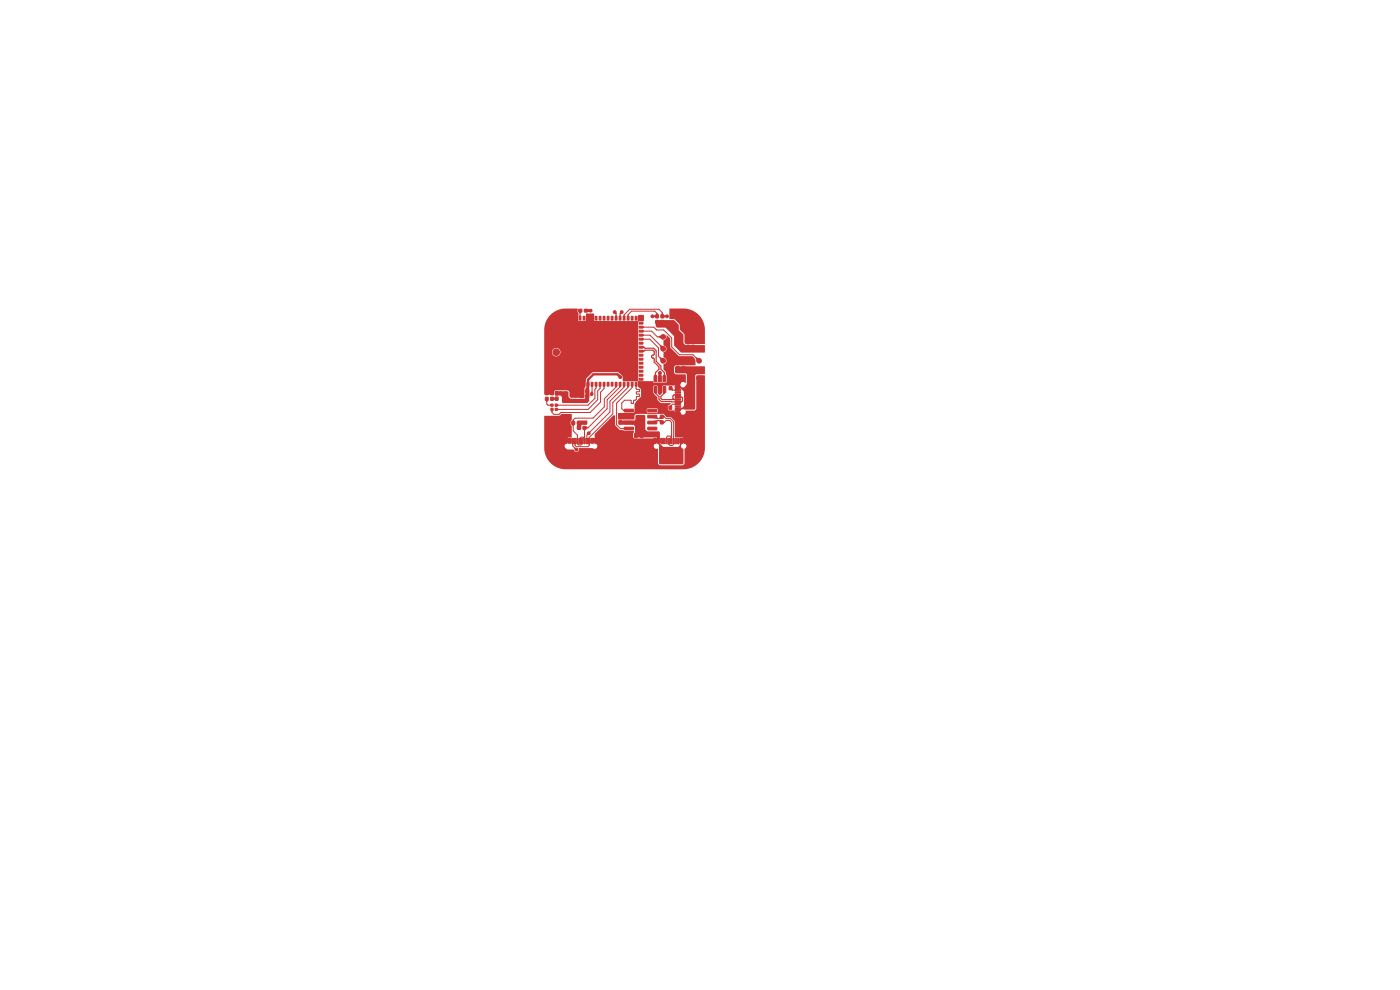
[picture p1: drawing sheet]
<svg xmlns="http://www.w3.org/2000/svg" width="297mm" height="210mm" viewBox="0 0 297 210" stroke-linecap="round" stroke-linejoin="round" font-family="sans-serif">
<g fill="#c83434" stroke="#c83434" stroke-width=".21">
<path d="M116.9 86.6h.4v.5h-.4z"/>
<path d="M117.8 86.6h.4v.5h-.4z"/>
<path d="M117.8 85.7h.4v.5h-.4z"/>
<path d="M116.9 85.7h.4v.5h-.4z"/>
<path d="M143.5 77.7h.5v.7h-.5z"/>
<path d="M143.5 76.6h.5v.7h-.5z"/>
<path d="M138.7 93l.5 .1v.9l-.5-.1z"/>
<path d="M139.5 93l.5 .1v.9l-.5-.1z"/>
<path d="M140.8 93l.2 .1v1h-.3z"/>
<path d="M141.8 93l.2 .1v1h-.3z"/>
<path d="M142.3 93l.2 .1v1h-.3z"/>
<path d="M143.3 93l.2 .1v1h-.3z"/>
<path d="M144.3 93l.5 .1v.9l-.5-.1z"/>
<path d="M145.1 93l.5 .1v.9l-.5-.1z"/>
<path d="M143.8 93l.2 .1v1h-.3z"/>
<path d="M142.8 93l.2 .1v1h-.2z"/>
<path d="M141.3 93l.3 .1-.1 1h-.3z"/>
<path d="M140.3 93l.2 .1v1h-.3z"/>
<path d="M122.8 81.1h.4v.8h-.4z"/>
<path d="M123.7 81.1h.4v.8h-.4z"/>
<path d="M124.5 81.1h.4v.8h-.4z"/>
<path d="M125.4 81.1h.4v.8h-.4z"/>
<path d="M126.2 81.1h.4v.8h-.4z"/>
<path d="M127.1 81.1h.4v.8h-.4z"/>
<path d="M127.9 81.1h.4v.8h-.4z"/>
<path d="M128.8 81.1h.4v.8h-.4z"/>
<path d="M129.7 81.1h.4v.8h-.4z"/>
<path d="M130.5 81.1h.4v.8h-.4z"/>
<path d="M131.3 81.1h.4v.8h-.4z"/>
<path d="M132.2 81.1h.4v.8h-.4z"/>
<path d="M133 81.1h.5v.8h-.5z"/>
<path d="M133.9 81.1h.4v.8h-.4z"/>
<path d="M134.7 81.1h.4v.8h-.4z"/>
<path d="M135.6 80.3h.8v.4h-.8z"/>
<path d="M135.6 79.4h.8v.4h-.8z"/>
<path d="M135.6 78.6h.8v.4h-.8z"/>
<path d="M135.6 77.7h.8v.4h-.8z"/>
<path d="M135.6 76.9h.8v.4h-.8z"/>
<path d="M135.6 76h.8v.4h-.8z"/>
<path d="M135.6 75.2h.8v.4h-.8z"/>
<path d="M135.6 74.3h.8v.4h-.8z"/>
<path d="M135.6 73.5h.8v.4h-.8z"/>
<path d="M135.6 72.6h.8v.4h-.8z"/>
<path d="M135.6 71.8h.8v.4h-.8z"/>
<path d="M135.6 70.9h.8v.4h-.8z"/>
<path d="M135.6 70.1h.8v.4h-.8z"/>
<path d="M135.6 69.2h.8v.4h-.8z"/>
<path d="M135.6 68.4h.8v.4h-.8z"/>
<path d="M134.7 67.1h.4v.8h-.4z"/>
<path d="M133.9 67.1h.4v.8h-.4z"/>
<path d="M133 67.1h.5v.8h-.5z"/>
<path d="M132.2 67.1h.4v.8h-.4z"/>
<path d="M131.3 67.1h.4v.8h-.4z"/>
<path d="M130.5 67.1h.4v.8h-.4z"/>
<path d="M129.7 67.1h.4v.8h-.4z"/>
<path d="M128.8 67.1h.4v.8h-.4z"/>
<path d="M127.9 67.1h.4v.8h-.4z"/>
<path d="M127.1 67.1h.4v.8h-.4z"/>
<path d="M126.2 67.1h.4v.8h-.4z"/>
<path d="M125.4 67.1h.4v.8h-.4z"/>
<path d="M124.5 67.1h.4v.8h-.4z"/>
<path d="M123.7 67.1h.4v.8h-.4z"/>
<path d="M122.8 67.1h.4v.8h-.4z"/>
<path d="M121.6 68.4h.8v.4h-.8z"/>
<path d="M121.6 69.2h.8v.4h-.8z"/>
<path d="M121.6 70.1h.8v.4h-.8z"/>
<path d="M121.6 70.9h.8v.4h-.8z"/>
<path d="M121.6 71.8h.8v.4h-.8z"/>
<path d="M121.6 72.6h.8v.4h-.8z"/>
<path d="M121.6 73.5h.8v.4h-.8z"/>
<path d="M121.6 74.3h.8v.4h-.8z"/>
<path d="M121.6 75.2h.8v.4h-.8z"/>
<path d="M121.6 76h.8v.4h-.8z"/>
<path d="M121.6 76.9h.8v.4h-.8z"/>
<path d="M121.6 77.7h.8v.4h-.8z"/>
<path d="M121.6 78.6h.8v.4h-.8z"/>
<path d="M121.6 79.4h.8v.4h-.8z"/>
<path d="M121.6 80.3h.8v.4h-.8z"/>
<path d="M126.7 75.6h1.2v1.2h-.8l-.4-.4z"/>
<path d="M128.4 75.6h1.2v1.2h-1.2z"/>
<path d="M130.1 75.6h1.1v1.2h-1.1z"/>
<path d="M126.7 73.9h1.2v1.2h-1.2z"/>
<path d="M128.4 73.9h1.2v1.2h-1.2z"/>
<path d="M130.1 73.9h1.1v1.2h-1.1z"/>
<path d="M126.7 72.3h1.2v1.2h-1.2z"/>
<path d="M128.4 72.3h1.2v1.2h-1.2z"/>
<path d="M130.1 72.3h1.1v1.2h-1.1z"/>
<path d="M121.6 81.1h.8v.8h-.8z"/>
<path d="M135.6 81.1h.8v.8h-.8z"/>
<path d="M135.6 67.1h.8v.8h-.8z"/>
<path d="M121.6 67.1h.8v.8h-.8z"/>
<path d="M138.8 82l.5 .1v1.2l-.5-.1z"/>
<path d="M139.7 82l.6 .1-.1 1.2-.5-.1z"/>
<path d="M140.7 82l.5 .1v1.2l-.5-.1z"/>
<path d="M140.7 79.7l.5 .1v1.2l-.5-.1z"/>
<path d="M139.7 79.7l.6 .1-.1 1.2-.5-.1z"/>
<path d="M138.8 79.7l.5 .1v1.2l-.5-.1z"/>
<path d="M117.8 84.2h.6v.7h-.6z"/>
<path d="M117.8 83.1h.6v.7h-.6z"/>
<path d="M119.8 93l.5 .1v.9l-.5-.1z"/>
<path d="M120.6 93l.5 .1v.9l-.5-.1z"/>
<path d="M121.9 93l.2 .1v1h-.3z"/>
<path d="M122.9 93l.3 .1-.1 1h-.3z"/>
<path d="M123.4 93l.2 .1v1h-.3z"/>
<path d="M124.4 93l.3 .1-.1 1h-.3z"/>
<path d="M125.4 93l.5 .1v.9l-.5-.1z"/>
<path d="M126.2 93l.5 .1v.9l-.5-.1z"/>
<path d="M124.9 93l.2 .1v1h-.3z"/>
<path d="M123.9 93l.2 .1v1h-.2z"/>
<path d="M122.4 93l.2 .1v1h-.2z"/>
<path d="M121.4 93l.2 .1v1h-.3z"/>
<path d="M140.1 89.3h.6v.6h-.6z"/>
<path d="M140.1 88.1h.6v.6h-.6z"/>
<path d="M124.2 82.7h.7v.6h-.7z"/>
<path d="M123.1 82.7h.7v.6h-.7z"/>
<path d="M146.7 73.2h.6v.7h-.6z"/>
<path d="M146.7 72.1h.6v.7h-.6z"/>
<path d="M122.5 90.5h.6v.5h-.6z"/>
<path d="M123.7 90.5h.6v.5h-.6z"/>
<path d="M144.7 77.7h.6v.7h-.6z"/>
<path d="M144.7 76.6h.6v.7h-.6z"/>
<path d="M124.2 83.7h.7v.6h-.7z"/>
<path d="M123.1 83.7h.7v.6h-.7z"/>
<path d="M145.7 73.2h.6v.7h-.6z"/>
<path d="M145.7 72.1h.6v.7h-.6z"/>
<path d="M135.9 92.1h.5v.7h-.5z"/>
<path d="M135.9 93.2h.5v.7h-.5z"/>
<path d="M124 65.6h.6v.6h-.6z"/>
<path d="M122.8 65.6h.6v.6h-.6z"/>
<path d="M131.3 89.2h.6v.7h-.6z"/>
<path d="M131.3 88.1h.6v.7h-.6z"/>
<path d="M134.6 92.1h.6v.7h-.6z"/>
<path d="M134.6 93.2h.6v.7h-.6z"/>
<path d="M143.3 87.4h.9v.5l-.9 .1z"/>
<path d="M143.3 86.6h.9v.5l-.9 .1z"/>
<path d="M143.3 85.6h1l.1 .2-1.1 .1z"/>
<path d="M143.3 84.6h1l.1 .2-1.1 .1z"/>
<path d="M143.3 84.1h1l.1 .2-1.1 .1z"/>
<path d="M143.3 83.1h1l.1 .2-1.1 .1z"/>
<path d="M143.3 81.8h.9v.5l-.9 .1z"/>
<path d="M143.3 81h.9v.5l-.9 .1z"/>
<path d="M143.3 82.6h1l.1 .2-1.1 .1z"/>
<path d="M143.3 83.6h1l.1 .2-1.1 .1z"/>
<path d="M143.3 85.1h1l.1 .2-1.1 .1z"/>
<path d="M143.3 86.1h1l.1 .2-1.1 .1z"/>
<path d="M115.7 83.1h.6v.6h-.6z"/>
<path d="M115.7 84.3h.6v.6h-.6z"/>
<path d="M116.8 84.3h.6v.6h-.6z"/>
<path d="M116.8 83.1h.6v.6h-.6z"/>
<path d="M141.9 86.2h.6v.6h-.6z"/>
<path d="M141.9 87.4h.6v.6h-.6z"/>
<path d="M140.2 68h.6v.6h-.6z"/>
<path d="M140.2 66.8h.6v.6h-.6z"/>
<path d="M139.1 68h.6v.6h-.6z"/>
<path d="M139.1 66.8h.6v.6h-.6z"/>
<path d="M142 82h.5v.7h-.5z"/>
<path d="M142 80.8h.5v.7h-.5z"/>
<path d="M132.5 86.8h1.8l.1 .5-1.9 .1z"/>
<path d="M132.5 88.1h1.8l.1 .5-1.9 .1z"/>
<path d="M132.5 89.4l1.8-.1 .1 .5-1.9 .1z"/>
<path d="M132.5 90.6h1.8l.1 .5-1.9 .1z"/>
<path d="M137.4 90.6h1.9v.5l-1.8 .1z"/>
<path d="M137.4 89.4l1.9-.1v.5l-1.8 .1z"/>
<path d="M137.4 88.1h1.9v.5l-1.8 .1z"/>
<path d="M137.4 86.8h1.9v.5l-1.8 .1z"/>
<path d="M122.5 89.5h.6v.5h-.6z"/>
<path d="M121.3 89.5h.6v.5h-.6z"/>
<circle cx="130.9" cy="97" r=".35"/>
<circle cx="131.3" cy="95.8" r=".35"/>
<circle cx="131.3" cy="98.2" r=".35"/>
<circle cx="132.5" cy="95.4" r=".35"/>
<circle cx="132.5" cy="97" r="2.2"/>
<circle cx="132.5" cy="98.7" r=".35"/>
<circle cx="133.7" cy="95.8" r=".35"/>
<circle cx="133.7" cy="98.2" r=".35"/>
<circle cx="134.2" cy="97" r=".35"/>
<circle cx="116.8" cy="68.5" r=".35"/>
<circle cx="117.3" cy="67.3" r=".35"/>
<circle cx="117.3" cy="69.7" r=".35"/>
<circle cx="118.5" cy="66.9" r=".35"/>
<circle cx="118.5" cy="68.5" r="2.2"/>
<circle cx="118.5" cy="70.1" r=".35"/>
<circle cx="119.7" cy="67.3" r=".35"/>
<circle cx="119.7" cy="69.7" r=".35"/>
<circle cx="120.2" cy="68.5" r=".35"/>
<circle cx="140.7" cy="71.5" r=".5"/>
<circle cx="140.7" cy="74" r=".5"/>
<circle cx="140.7" cy="76.5" r=".5"/>
<circle cx="148.3" cy="76.5" r=".5"/>
<circle cx="148.3" cy="74" r=".5"/>
<circle cx="148.3" cy="71.5" r=".5"/>
<circle cx="144.9" cy="68.5" r=".35"/>
<circle cx="145.3" cy="67.3" r=".35"/>
<circle cx="145.3" cy="69.7" r=".35"/>
<circle cx="146.5" cy="66.9" r=".35"/>
<circle cx="146.5" cy="68.5" r="2.2"/>
<circle cx="146.5" cy="70.1" r=".35"/>
<circle cx="147.7" cy="67.3" r=".35"/>
<circle cx="147.7" cy="69.7" r=".35"/>
<circle cx="148.2" cy="68.5" r=".35"/>
<circle cx="118" cy="77.2" r=".7"/>
<circle cx="118" cy="74.7" r=".7"/>
<circle cx="120" cy="84.2" r=".3"/>
<circle cx="142.5" cy="97.5" r=".3"/>
<circle cx="141.5" cy="95.5" r=".3"/>
<circle cx="137.4" cy="92.2" r=".3"/>
<circle cx="143.5" cy="96.5" r=".3"/>
<circle cx="143.5" cy="97.5" r=".3"/>
<circle cx="131.6" cy="80" r=".3"/>
<circle cx="122.1" cy="85" r=".3"/>
<circle cx="140.5" cy="97.5" r=".3"/>
<circle cx="139.4" cy="92.2" r=".3"/>
<circle cx="141.5" cy="97.5" r=".3"/>
<circle cx="118.9" cy="83.4" r=".3"/>
<circle cx="142.5" cy="96.5" r=".3"/>
<circle cx="135.8" cy="89.9" r=".3"/>
<circle cx="142.5" cy="95.5" r=".3"/>
<circle cx="135.8" cy="88.9" r=".3"/>
<circle cx="120" cy="83.4" r=".3"/>
<circle cx="135.8" cy="90.9" r=".3"/>
<circle cx="144.5" cy="97.5" r=".3"/>
<circle cx="144.5" cy="96.5" r=".3"/>
<circle cx="124.2" cy="85" r=".3"/>
<circle cx="140.5" cy="96.5" r=".3"/>
<circle cx="143.5" cy="95.5" r=".3"/>
<circle cx="124" cy="89.7" r=".3"/>
<circle cx="141.5" cy="96.5" r=".3"/>
<circle cx="140.5" cy="95.5" r=".3"/>
<circle cx="121" cy="85" r=".3"/>
<circle cx="125.3" cy="65.9" r=".3"/>
<circle cx="120" cy="85" r=".3"/>
<circle cx="138.4" cy="92.2" r=".3"/>
<circle cx="123.2" cy="85" r=".3"/>
<circle cx="144.5" cy="95.5" r=".3"/>
<circle cx="129" cy="78.3" r=".3"/>
<circle cx="133.8" cy="74" r=".3"/>
<circle cx="132" cy="93.8" r=".3"/>
<circle cx="148" cy="96.3" r=".3"/>
<circle cx="130" cy="70.5" r=".3"/>
<circle cx="116.2" cy="80.5" r=".3"/>
<circle cx="116.3" cy="94.8" r=".3"/>
<circle cx="129" cy="70.5" r=".3"/>
<circle cx="116.2" cy="74.5" r=".3"/>
<circle cx="148" cy="94.3" r=".3"/>
<circle cx="116.3" cy="89.8" r=".3"/>
<circle cx="119" cy="96.5" r=".3"/>
<circle cx="130" cy="71.5" r=".3"/>
<circle cx="124.5" cy="98.5" r=".3"/>
<circle cx="137.5" cy="82.5" r=".3"/>
<circle cx="129.2" cy="96" r=".3"/>
<circle cx="148.5" cy="85.8" r=".3"/>
<circle cx="127" cy="71.5" r=".3"/>
<circle cx="131.8" cy="69.3" r=".3"/>
<circle cx="116.2" cy="73.5" r=".3"/>
<circle cx="127.2" cy="96.5" r=".3"/>
<circle cx="137.5" cy="84.3" r=".3"/>
<circle cx="127.5" cy="68.5" r=".3"/>
<circle cx="120" cy="96.5" r=".3"/>
<circle cx="116.2" cy="70.5" r=".3"/>
<circle cx="127" cy="70.5" r=".3"/>
<circle cx="120.6" cy="73.5" r=".3"/>
<circle cx="119.2" cy="92" r=".3"/>
<circle cx="126.2" cy="96.5" r=".3"/>
<circle cx="128.5" cy="68.5" r=".3"/>
<circle cx="149" cy="95.3" r=".3"/>
<circle cx="130" cy="77.5" r=".3"/>
<circle cx="120.6" cy="72.5" r=".3"/>
<circle cx="130" cy="93.8" r=".3"/>
<circle cx="133.8" cy="74.9" r=".3"/>
<circle cx="116.2" cy="76.5" r=".3"/>
<circle cx="117.3" cy="95.8" r=".3"/>
<circle cx="116.3" cy="93.8" r=".3"/>
<circle cx="116.3" cy="88.8" r=".3"/>
<circle cx="116.3" cy="95.8" r=".3"/>
<circle cx="125.2" cy="96.5" r=".3"/>
<circle cx="146" cy="90.3" r=".3"/>
<circle cx="129.2" cy="98" r=".3"/>
<circle cx="120.6" cy="74.5" r=".3"/>
<circle cx="128" cy="70.5" r=".3"/>
<circle cx="148" cy="92.3" r=".3"/>
<circle cx="136" cy="95" r=".3"/>
<circle cx="140.6" cy="86.8" r=".3"/>
<circle cx="124.5" cy="97.5" r=".3"/>
<circle cx="116.3" cy="90.8" r=".3"/>
<circle cx="146.7" cy="71.5" r=".3"/>
<circle cx="120.6" cy="75.5" r=".3"/>
<circle cx="131.8" cy="77.3" r=".3"/>
<circle cx="136" cy="97" r=".3"/>
<circle cx="136" cy="96" r=".3"/>
<circle cx="135.4" cy="87" r=".3"/>
<circle cx="120.6" cy="78.5" r=".3"/>
<circle cx="117.3" cy="96.8" r=".3"/>
<circle cx="131.8" cy="76.3" r=".3"/>
<circle cx="124.2" cy="96.5" r=".3"/>
<circle cx="123.5" cy="98.5" r=".3"/>
<circle cx="131.8" cy="72.3" r=".3"/>
<circle cx="116.2" cy="79.5" r=".3"/>
<circle cx="120.6" cy="81.5" r=".3"/>
<circle cx="130" cy="78.3" r=".3"/>
<circle cx="127" cy="77.5" r=".3"/>
<circle cx="128" cy="77.5" r=".3"/>
<circle cx="129.2" cy="95" r=".3"/>
<circle cx="120.6" cy="79.5" r=".3"/>
<circle cx="116.3" cy="92.8" r=".3"/>
<circle cx="129" cy="71.5" r=".3"/>
<circle cx="129.2" cy="97" r=".3"/>
<circle cx="129" cy="69.5" r=".3"/>
<circle cx="148.5" cy="84.8" r=".3"/>
<circle cx="131" cy="93.8" r=".3"/>
<circle cx="117.3" cy="94.8" r=".3"/>
<circle cx="120.6" cy="80.5" r=".3"/>
<circle cx="133.8" cy="73" r=".3"/>
<circle cx="117.2" cy="71.5" r=".3"/>
<circle cx="116.2" cy="81.5" r=".3"/>
<circle cx="149" cy="93.3" r=".3"/>
<circle cx="143.8" cy="66" r=".3"/>
<circle cx="131.8" cy="71.3" r=".3"/>
<circle cx="120.8" cy="66" r=".3"/>
<circle cx="128" cy="78.3" r=".3"/>
<circle cx="117.3" cy="93.8" r=".3"/>
<circle cx="149" cy="94.3" r=".3"/>
<circle cx="116.2" cy="78.5" r=".3"/>
<circle cx="137.5" cy="85.2" r=".3"/>
<circle cx="117.5" cy="79.5" r=".3"/>
<circle cx="136" cy="98" r=".3"/>
<circle cx="136.1" cy="87" r=".3"/>
<circle cx="118.2" cy="71.5" r=".3"/>
<circle cx="133.8" cy="78.5" r=".3"/>
<circle cx="123.5" cy="97.5" r=".3"/>
<circle cx="131.8" cy="78.3" r=".3"/>
<circle cx="148" cy="90.3" r=".3"/>
<circle cx="132.8" cy="69.3" r=".3"/>
<circle cx="131.8" cy="74.3" r=".3"/>
<circle cx="148" cy="93.3" r=".3"/>
<circle cx="137.5" cy="83.4" r=".3"/>
<circle cx="116.2" cy="77.5" r=".3"/>
<circle cx="120.6" cy="71.5" r=".3"/>
<circle cx="148" cy="91.3" r=".3"/>
<circle cx="148.5" cy="82.8" r=".3"/>
<circle cx="133.8" cy="76.7" r=".3"/>
<circle cx="133.8" cy="80.4" r=".3"/>
<circle cx="148.5" cy="83.8" r=".3"/>
<circle cx="148" cy="97.3" r=".3"/>
<circle cx="129" cy="77.5" r=".3"/>
<circle cx="145" cy="90.3" r=".3"/>
<circle cx="122" cy="96.5" r=".3"/>
<circle cx="116.2" cy="72.5" r=".3"/>
<circle cx="122.5" cy="98.5" r=".3"/>
<circle cx="144" cy="90.3" r=".3"/>
<circle cx="117.2" cy="72.5" r=".3"/>
<circle cx="133.8" cy="79.5" r=".3"/>
<circle cx="131.8" cy="75.3" r=".3"/>
<circle cx="137.5" cy="81.6" r=".3"/>
<circle cx="127" cy="78.3" r=".3"/>
<circle cx="135" cy="95" r=".3"/>
<circle cx="116.2" cy="71.5" r=".3"/>
<circle cx="121.5" cy="97.5" r=".3"/>
<circle cx="118.5" cy="79.5" r=".3"/>
<circle cx="126.5" cy="68.5" r=".3"/>
<circle cx="120.2" cy="92" r=".3"/>
<circle cx="131.8" cy="70.3" r=".3"/>
<circle cx="130" cy="89.7" r=".3"/>
<circle cx="120.6" cy="70.5" r=".3"/>
<circle cx="148" cy="95.3" r=".3"/>
<circle cx="133.8" cy="75.7" r=".3"/>
<circle cx="118.2" cy="72.5" r=".3"/>
<circle cx="116.2" cy="75.5" r=".3"/>
<circle cx="147" cy="90.3" r=".3"/>
<circle cx="133.8" cy="77.6" r=".3"/>
<circle cx="128" cy="71.5" r=".3"/>
<circle cx="120.6" cy="76.5" r=".3"/>
<circle cx="122.5" cy="97.5" r=".3"/>
<circle cx="128" cy="69.5" r=".3"/>
<circle cx="131.8" cy="73.3" r=".3"/>
<circle cx="120.6" cy="77.5" r=".3"/>
<circle cx="121" cy="96.5" r=".3"/>
<circle cx="116.3" cy="91.8" r=".3"/>
<circle cx="143.8" cy="67" r=".3"/>
<circle cx="130" cy="90.8" r=".3"/>
<circle cx="127" cy="69.5" r=".3"/>
<circle cx="121.8" cy="66" r=".3"/>
<circle cx="121.5" cy="98.5" r=".3"/>
<circle cx="133" cy="93.8" r=".3"/>
<circle cx="149" cy="92.3" r=".3"/>
<circle cx="119.5" cy="71.5" r=".3"/>
<circle cx="146.5" cy="81" r=".3"/>
<circle cx="148.1" cy="78.6" r=".3"/>
<circle cx="146.5" cy="80.2" r=".3"/>
<circle cx="148.9" cy="78.6" r=".3"/>
<circle cx="147.3" cy="78.6" r=".3"/>
<circle cx="146.5" cy="79.4" r=".3"/>
<circle cx="146.5" cy="78.6" r=".3"/>
<circle cx="146.5" cy="82.6" r=".3"/>
<circle cx="146.5" cy="83.4" r=".3"/>
<circle cx="146.5" cy="81.8" r=".3"/>
<circle cx="140" cy="79.1" r=".3"/>
<circle cx="131.9" cy="66.2" r=".3"/>
<circle cx="141.5" cy="67.1" r=".3"/>
<circle cx="130.4" cy="66.2" r=".3"/>
<circle cx="138.4" cy="67.1" r=".3"/>
<circle cx="124.9" cy="91.9" r=".3"/>
<circle cx="122.3" cy="95.4" r=".3"/>
<circle cx="125.5" cy="83.6" r=".3"/>
</g>
<path d="M118.9 93.6v1.1M118.9 97.9v.8M127.6 93.6v1.1M127.6 97.9v.8M137.8 93.6v1.1M137.8 97.9v.8M143.8 88.8h1.1M143.8 80.2h1.1M146.5 93.6v1.1M146.5 97.9v.8M148.2 88.8h.8M148.2 80.2h.8" fill="none" stroke="#c83434" stroke-width="1"/>
<path d="M124.3 65.9h1M140 79.1v1.3M131.6 80l-.6-.6h-5.1l-1.2 1.2v.9" fill="none" stroke="#c83434" stroke-width=".5"/>
<g fill="none" stroke="#c83434" stroke-width=".21">
<path d="M123.2 65.8l-.1 1.7M130.4 66.2l.3 .3v1M131.9 66.2l-.3 .4v.9M136 71.1h1.9l2.8 2.9M136 72h1.8l1.9 1.8v1.8l1 .9M136 69.4h2.7l.6 .6h1.5l1.7 1.7v1.9l1.6 1.7h2.9l1.3 1.2M136 70.3h2.2l1.3 1.2h1.2M138.4 67.1h1v-.6l-.5-.5h-4.9l-.8 .8v.7M138.8 67.1h.1M141.5 67.1h-1v-.8l-.7-.7h-6.2l-1.2 1.2v.7M141.5 67.1h.1M116 84.6v1.1l.2 .2h.9"/>
<path d="M117.1 84.6h.1M117.1 84.6h1M121.5 93.6v1l.8 .8M124 93l-.3-.3h-.4l-.3 .3v.6M125.6 81.5l-.1 2.1M126.4 81.5v.9l-.2 .2v1.9l-1.4 1.4h-6.8M127.3 81.5v.9l-.5 .5v1.9l-2 2h-6.8M128.2 81.5v1l-.8 .7v2.1l-2.2 2.2h-6.2l-.4 .4h-1.1l-.4-.4v-.7M130.7 81.5v.6l-2.5 2.5v1.7l-2.4 2.4h-3.8l-.4 .4v2.3l.9 .9v1.8l.3 .3h.4l.3-.3v-.5M131.6 81.5v.6l-2.8 2.7v1.9l-4.1 4.1h-.7v2.8M132.4 81.5v.6l-3 3v2.3l-4.9 4.9v1.3M133.2 81.5v.7l-3.2 3.2v2.4l-5 5v1.7l-.3 .3h-2.5l-.2-.3v-.9"/>
<path d="M134.1 81.5v.7l-3.3 3.3v4.6l.8 .8h1.4M134.9 81.5v1l.8 .2-.1 .4-.6 .1v.3l.6 .1 .1 .4-.7 .2v.5l-.6 .3-.1 .6-.4-.1-.1-.6h-1.3l-.6 .6v1.2l.4 .4h.7M138.4 89.6h.6l.5-.4h.5l.4 .4h.5l.4-.4h.8l.3 .4v4M138.4 88.4h.6l.5 .4h.5l.4-.4h.5l.4 .4h.9l.6 .6 .1 4.9-.3 .2h-.5l-.2-.2v-.7M142.2 82.3l.5 .5h1.1M142.4 92.8l-.3-.3h-.5l-.2 .3v.8M143.8 85.8h-1.1l-.5 .4"/>
</g>
<path d="M136 74.5h.6l.2-.2h1.7l.3 .3v.6l-.6 .3v.3l.6 .3v.7l1 1v.5l-.8 .8v1.3M136 73.7h.6l.2 .2h1.9l.5 .5v2.3l1 1v.6l.7 .8v1.3M139 82.6v.8l.8 .7v.6l.5 .5 4.3 .1 .2-.3v-.6l-.1-.1h-.9M140.9 82.6v.8l-.7 .7v.4l.3 .3h3.3M142.6 84.8h.1M143.8 83.8h-.8l-.2 .2v.5l.2 .3" fill="none" stroke="#c83434" stroke-width=".25"/>
<g fill="#c83434">
<path d="M118.2 85.7l.3 .2v.1l-.3 .2-.2-.3z"/>
<path d="M141.3 92.8h.2v.2l-.1 .5z"/>
<path d="M140.4 66.4h.2l.2 .4-.3 .3-.3-.3z"/>
<path d="M132.3 66.9h.2l.1 .2-.2 .4-.2-.4z"/>
<path d="M142.9 93.6v.7l-.1-.2z"/>
<path d="M124.5 65.6l.5 .1v.4l-.5 .1-.2-.3z"/>
<path d="M131.3 89.2h3.3l.2-.2v-.8l.2-.2h1.7l.2 .2v2.9l.4 .4h2.5l.2 .2v2.4l.7 .7h3.2l.3-.3 .1-1.3 .1-.2 .4 .2 .1 .8a.71 .71 0 0 0-.4 .7 .71 .71 0 0 0 .5 .6v3l-.2 .2h-4.8l-.2-.2v-3.4a.59 .59 0 0 0-.3-.8v-1l-.2-.3h-4.7l-.1-.8 .2-.2v-1.4l-.3-.3h-3.1l-.1-.1z"/>
<path d="M122.8 66.1l.3-.2 .3 .3-.2 .3h-.2z"/>
<path d="M136 69.4l.4-.2 .2 .3-.2 .1z"/>
<path d="M132.3 86.9l.2-.1 .9 .3-.9 .2-.4-.2z"/>
<path d="M138.5 66.8l.5 .2v.2l-.5 .2z"/>
<path d="M140.6 89.3l.5 .3-.4 .3-.3-.3z"/>
<path d="M143.1 83.6l.7 .2-.7 .1z"/>
<path d="M123.7 91l.3-.2 .3 .2-.2 .4h-.2z"/>
<path d="M139.3 66.5l.1-.1 .3 .4-.3 .3-.3-.3z"/>
<path d="M133.2 81.5l.2 .4-.1 .2h-.2v-.2z"/>
<path d="M138.4 88.4h.9l.2 .5-1.2-.2z"/>
<path d="M121.8 95l.2-.1 .5 .3-.4 .4z"/>
<path d="M136 73.6l.4-.1h.2v.3h-.2z"/>
<path d="M122.4 89.4l.2-.2h1.9l.1 .1v.7l-.1 .1h-1l-.2 .2v.7l-.2 .2h-.5l-.2-.2z"/>
<path d="M143.1 85.1l.7 .2-.7 .1z"/>
<path d="M116.9 87l.2-.2 .2 .2-.1 .3h-.2z"/>
<path d="M138.3 89.3l1.2-.2-.2 .5h-.9z"/>
<path d="M139.8 79.4h.5v.5l-.3 .5-.3-.5z"/>
<path d="M124.7 65.7l.5-.1v.6l-.5-.1z"/>
<path d="M124 92.8v.8h-.1l-.1-.6z"/>
<path d="M123.9 92.8h.2v.2l-.1 .5z"/>
<path d="M125 93.6l.1 .7h-.2v-.2z"/>
<path d="M139.9 75.9l.2-.1 .7 .2-.1 .5-.5 .1z"/>
<path d="M140.8 66.8l.3 .2v.2l-.3 .2-.3-.3z"/>
<path d="M131.4 66.9h.3v.2l-.1 .4-.2-.4z"/>
<path d="M123.1 92.8l.1 .2-.1 .6h-.1z"/>
<path d="M122 93.6l.1 .7h-.2v-.2z"/>
<path d="M138.8 67l.3-.2 .3 .3-.3 .3-.3-.2z"/>
<path d="M116.6 85.8l.3-.1 .2 .2-.2 .3-.3-.2z"/>
<path d="M122.9 66.9h.3v.2l-.1 .4-.2-.4z"/>
<path d="M124.9 92.8h.2v.2l-.1 .5z"/>
<path d="M143.1 84.6l.7 .2-.7 .1z"/>
<path d="M123.4 93.6h.1l-.1 .7-.1-.1z"/>
<path d="M117.7 83.2l.2-.2h2.5l.2 .2v1l.4 .4h3l.2-.2v-2l.2-.2v-1l.1-.1 .5 .1v3.9l-.4 .4h-5.2l-.2-.2v-1.1l-.3-.3h-1l-.2-.2z"/>
<path d="M130.7 81.5l.2 .4-.1 .2h-.2l-.1-.2z"/>
<path d="M121.3 90l.3-.2 .3 .2-.2 .4h-.2z"/>
<path d="M141.9 93.6l.1 .5-.1 .2z"/>
<path d="M117.5 84.5l.3-.2 .3 .3-.3 .3-.3-.2z"/>
<path d="M142.3 92.8l.2 .2-.1 .5z"/>
<path d="M117.3 84.3l.4 .2v.2l-.3 .2-.3-.3z"/>
<path d="M140.8 79.4h.3l.1 .4-.2 .5-.3-.5z"/>
<path d="M139.1 68l3.9-.1 1 1v1.1l1 1v1.8l.4 .4h4.1v1.6h-5l-1.5-1.5v-2l-1.8-1.8h-1.8l-.3-.3z"/>
<path d="M122.4 92.8h.2v.2l-.1 .5z"/>
<path d="M121.5 93.6l.1 .7h-.2v-.2z"/>
<path d="M124.6 91.9l.2-.1 .1 .2z"/>
<path d="M142.3 92.8h.2v.2l-.1 .5z"/>
<path d="M136 70.2l.4-.1 .2 .2-.2 .1z"/>
<path d="M147.5 75.9l.2-.1 .7 .2-.1 .5-.5 .1z"/>
<path d="M133.1 66.9h.3v.2l-.1 .4-.2-.4z"/>
<path d="M140.1 88.2l.3 .2v.4l-.6 .1z"/>
<path d="M124.4 92.8h.2v.2l-.1 .5z"/>
<path d="M131.3 79.4l.5 .4-.4 .4-.4-.4z"/>
<path d="M143.9 85.2l.6-.1v.3z"/>
<path d="M140.1 73.2l.9 .4-.3 .4-.5 .1-.2-.8z"/>
<path d="M136 71.9l.4-.1 .2 .2-.2 .1z"/>
<path d="M139.8 89.1l.6 .1v.4l-.3 .2z"/>
<path d="M126.4 81.5l.2 .4-.1 .2h-.2v-.2z"/>
<path d="M136 71.1l.4-.2 .2 .3-.2 .1z"/>
<path d="M132.2 90.8l.3-.2 .9 .3-.9 .3-.3-.2z"/>
<path d="M139.7 79.2h.6l-.1 .5h-.4z"/>
<path d="M134.1 81.5l.2 .4-.1 .2h-.2l-.1-.2z"/>
<path d="M131.5 81.5l.2 .4-.1 .2-.2-.2z"/>
<path d="M138.9 79.4h.3l.1 .4-.2 .5-.3-.5z"/>
<path d="M127.3 81.5l.2 .4-.1 .2h-.2l-.1-.2z"/>
<path d="M143.1 85.7l.7 .1-.5 .1-.2-.1z"/>
<path d="M142.8 92.8l.2 .2-.1 .5z"/>
<path d="M140.9 67l.5-.2v.6l-.5-.2z"/>
<path d="M142 86.1l.4-.2 .2 .1-.1 .6-.3-.1z"/>
<path d="M125.5 83h.2l.1 .5-.3 .1-.2-.2z"/>
<path d="M115.7 84.9l.3-.3 .3 .3-.2 .4h-.2z"/>
<path d="M140.4 88.4l.3-.3 .4 .3-.5 .3z"/>
<path d="M143.2 77.9l.2-.2 6.1 .1v1.6h-1.8l-.2 .2v7.1l-.2 .2h-2.1a.75 .75 0 0 0-.9 .3h-.9l-.1-.5 .1-.1 1.3-.1 .4-.4v-3l-.7-.7h-1l-.1-.5 .1-.1h.9a.6 .6 0 0 0 .6 .4 .6 .6 0 0 0 .6-.5l.2-.2v-2.1l-.2-.2h-2.1l-.2-.2z"/>
<path d="M136 74.5l.4-.2 .2 .1v.2l-.2 .1z"/>
<path d="M140.9 82.7l.2 .6-.2 .3-.2-.4z"/>
<path d="M121.5 89.1h.2l.2 .4-.3 .2-.3-.2z"/>
<path d="M134.9 81.5l.2 .4-.1 .2h-.2v-.2z"/>
<path d="M143.1 82.7l.7 .1-.5 .1-.2-.1z"/>
<path d="M125.6 81.5l.2 .4-.1 .2h-.2l-.1-.2z"/>
<path d="M118.2 86.6l.3 .2v.1l-.3 .2-.2-.3z"/>
<path d="M139.7 71.4l.7-.4 .3 .5-.3 .4-.7-.3z"/>
<path d="M142.3 82.3l.3-.1 .2 .6-.6-.1z"/>
<path d="M143.9 84.2l.6-.1v.3z"/>
<path d="M132.4 81.5l.2 .4-.1 .2h-.2l-.1-.2z"/>
<path d="M122.5 93.6h.2v.6l-.1 .1z"/>
<path d="M131.6 66.1l.3 .1 .2 .3-.6 .1z"/>
<path d="M139 82.7l.3 .5-.2 .4-.3-.3z"/>
<path d="M130.4 66.2l.3-.1 .1 .6-.6-.2z"/>
<path d="M124.3 90.4l.4 .3v.2l-.4 .2-.3-.4z"/>
<path d="M128.1 81.5l.2 .4-.1 .2h-.2v-.2z"/>
<path d="M130.6 66.9h.2l.1 .2-.2 .4-.2-.4z"/>
<path d="M116.8 66.8a4.6 4.6 0 0 1 3.3-1.3h2.4l.1 .7 .1 .4-.1 1.3 .2 .2 1.4-.1 .2-1.5h1.6v1.4l.2 .2h9l.1-.1v-1l.2-.2h1l.1 1.3h-1l-.2 .2v12.4l.2 .2h2.9l.4 .3 .6-.1 .3 .1 .7-.1 .3 .1h.5l.2-.3v-1.1l-.2-.9-.5-.5-.1-1.1a.81 .81 0 0 0 .7-.8 .81 .81 0 0 0-.7-.8l.1-1a.79 .79 0 0 0 .6-.8 .79 .79 0 0 0-.7-.7l.1-1a.98 .98 0 0 0 .6-1.1l.8 .8v1.8l1.8 1.8 2.9 .1 .5 .4 .1 .5v1h-4.1l-.4 .3v1.2l.2 .3 2.3 .2-.1 1.8a.73 .73 0 0 0-1.2 .3h-.9l-.3 .2h-2.4l-.2 .3 .1 1.3-.5 .4-.5-.4v-1.5l-.7-.1-.2 .2-.1 1.2 .9 1.1 .1 .6 .6 .5 2.2 .1v.2l-.6 .5 .1 .8 1.2 .1 .3 .3h1a.64 .64 0 0 0 .7 .5 .64 .64 0 0 0 .5-.8h1.8l.4-.3v-7.1l1.8-.1v15.4a4.5 4.5 0 0 1-4.5 4.5h-25a4.5 4.5 0 0 1-4.5-4.5v-6.8h3.1l.5-.4h2.2v1.2l-.2 .5-.1 .4 .3 .6v2.2l-.9 .2v1.1a.71 .71 0 0 0-.6 .6 .71 .71 0 0 0 .6 .8h1.3l.1 .2a.54 .54 0 0 0 .8 .2 .54 .54 0 0 0 .2-.7h2.9a.61 .61 0 0 0 1-.3 .61 .61 0 0 0-.6-.8l.1-1.9 4-4 .3 .1v2l.9 .9 1.2 .3h1.8l-.1 1.3 .3 .3h4.5l.1 .9a.8 .8 0 0 0-.3 1.2l.7 .1v3.1l.4 .4h4.9l.3-.4v-3a.73 .73 0 0 0 .4-.7 .73 .73 0 0 0-.5-.7l-.2-1-1.7-.2-.1-3.4-.7-.7-1-.1-.5-.4v-.3h-5.9l-.4 .3-.1 .9h-3.4l.1-1.4h3.2l.2-.3v-.4h2.6v.4l.3 .3h1.8l.3-.3-.1-.5-.3-.2h-1.8l-.2 .3h-2.6v-1.2l1.4-1.7v-1.3l-.6-.7-.1-1-.1-.1h-3.1v-1.1l-.9-.8h-5.6l-1.3 1.4-.1 1.7-.2 .3-.1 2h-2.8l-.3-.3v-1l-.4-.3h-2.5l-.4 .3-.1 .6h-1.8l-.1-.1v-9h1.6v.2a.9 .9 0 0 0 1.4 .7 .9 .9 0 0 0 0-1.6 .9 .9 0 0 0-1.4 .7h-1.6v-4.7a4.5 4.5 0 0 1 1.3-3.1z"/>
<path d="M142 65.5h2.9a4.6 4.6 0 0 1 4.6 4.5v3h-4l-.3-.3v-1.8l-1-1v-1.1l-1.1-1.1-1.1-.1z"/>
</g>
</svg>
